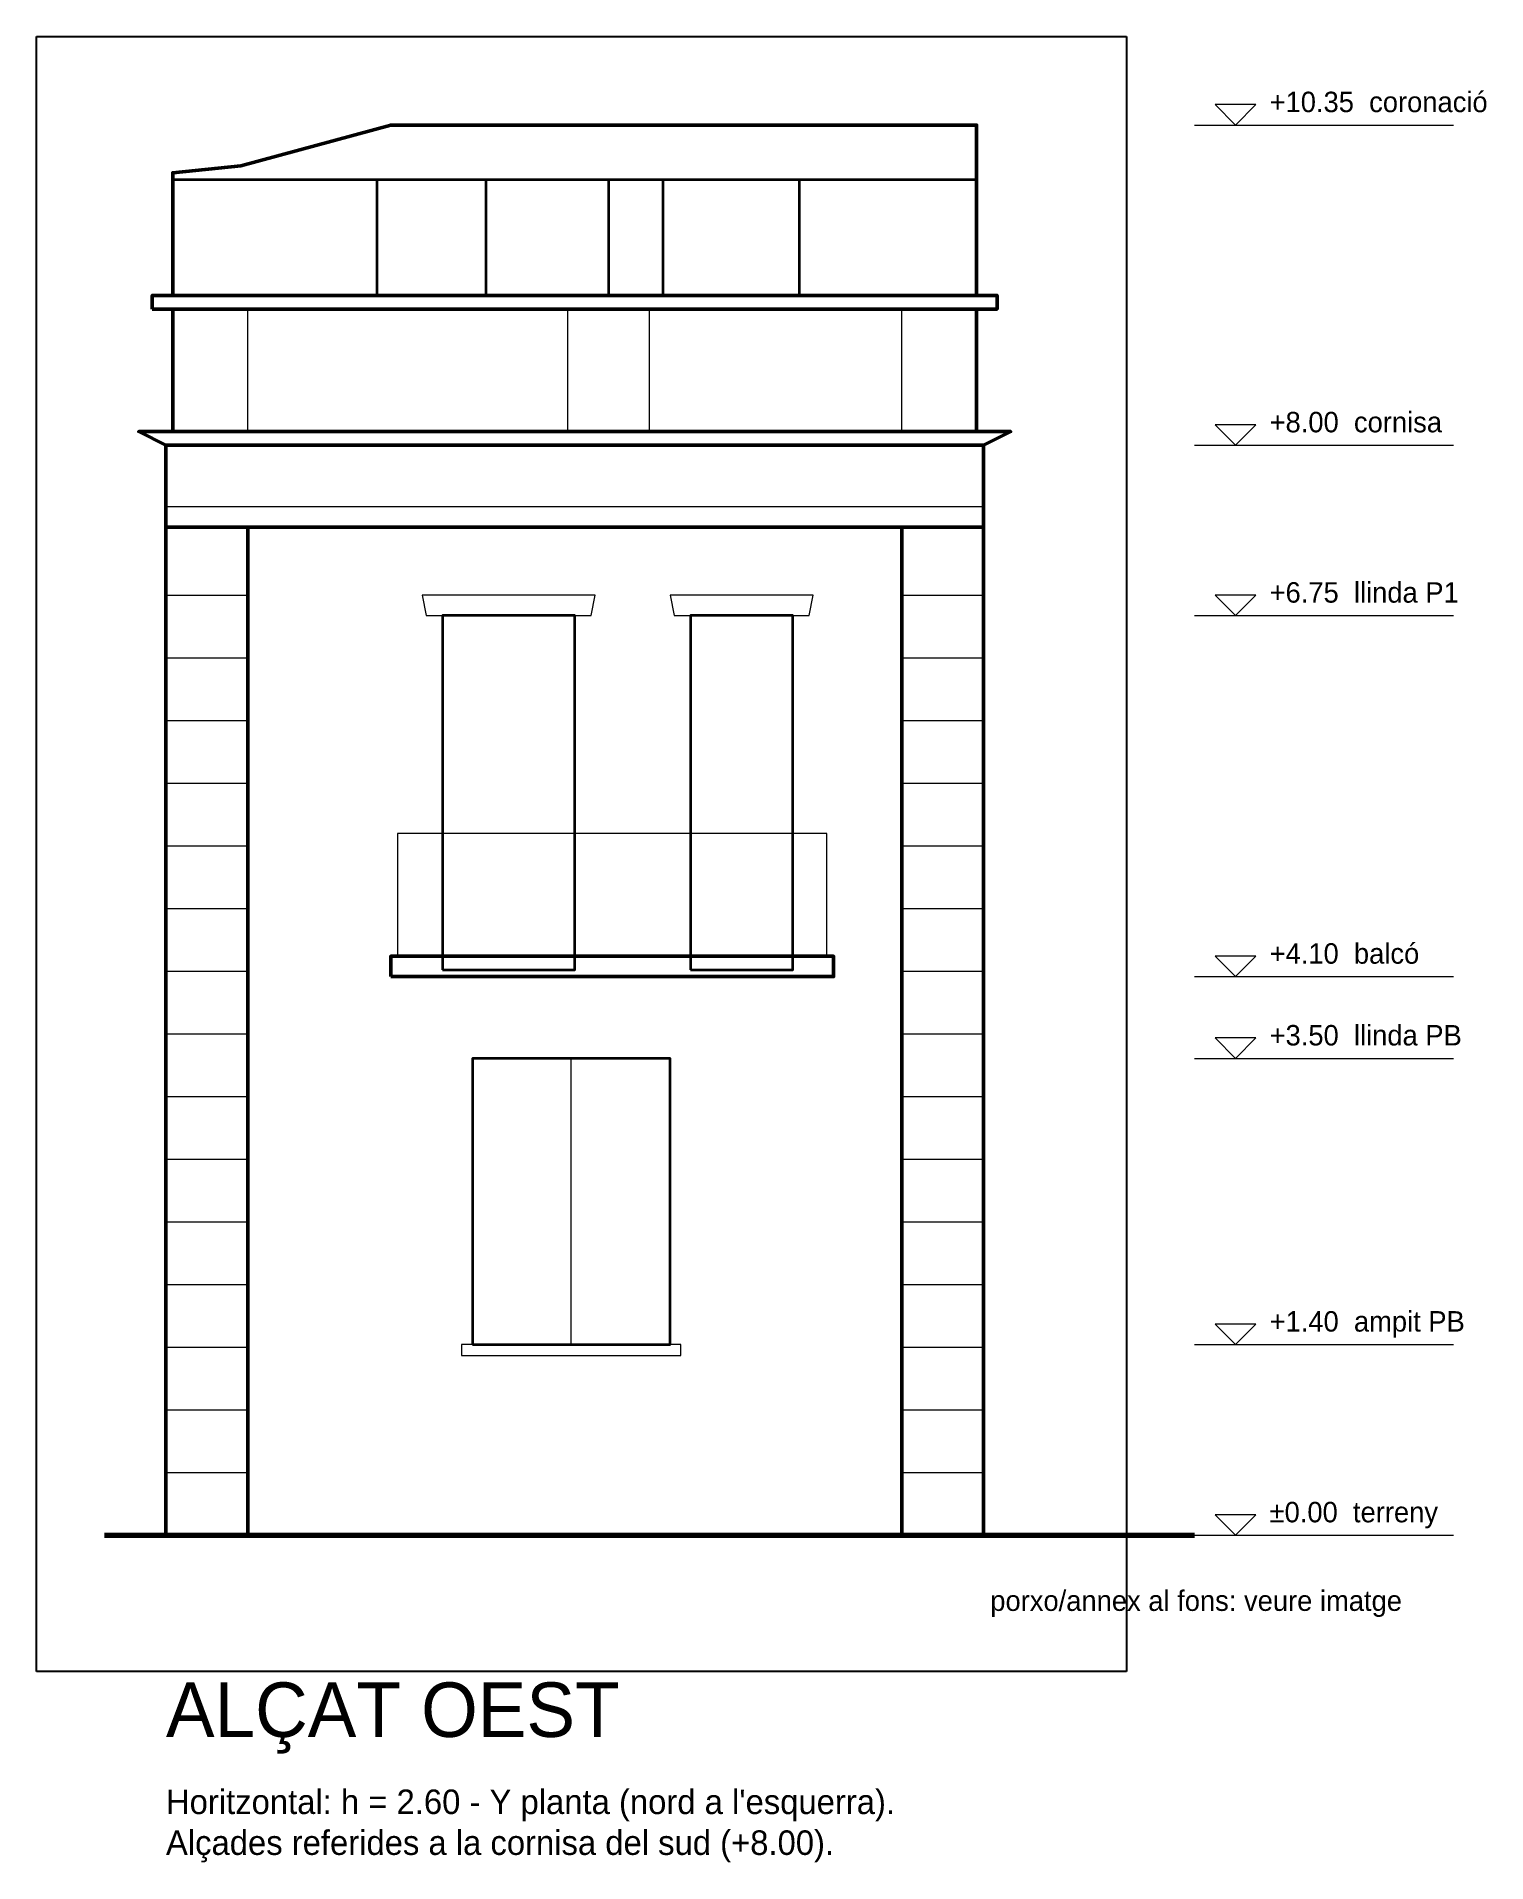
# Model space of a CAD drawing. Header units: metres. Extents: x -31 to 25.7, y -59.6 to 3.
# Drawn here: x -31 to -20.36, y -24.4 to -11 of the extents above; entities that cross this region are included whole.
import ezdxf
from ezdxf.enums import TextEntityAlignment as Align

# ---------------------------------------------------------------- set-up
doc = ezdxf.new("R2010")
doc.units = ezdxf.units.M
for name, color, linetype, lineweight in [('A-ALCAT-APROX', 6, 'Continuous', 18), ('A-ALCAT-CONTORN', 7, 'Continuous', 50), ('A-ALCAT-COTES', 1, 'Continuous', 18), ('A-ALCAT-JUNTES', 8, 'Continuous', 9), ('A-ALCAT-MOTLLURES', 3, 'Continuous', 18), ('A-ALCAT-OBERTURES', 4, 'Continuous', 35), ('A-ALCAT-TERRENY', 7, 'Continuous', 70), ('A-ALCAT-TEXT', 7, 'Continuous', 18)]:
    doc.layers.add(name, color=color, linetype=linetype, lineweight=lineweight)
doc.layers.add('A-ALCAT-REF-IMATGE', color=8, linetype='Continuous', plot=False)
picture_1 = doc.add_image_def('image2.png', size_in_pixel=(800, 1200))

msp = doc.modelspace()

# ---------------------------------------------------------------- linework, layer by layer
at = {"layer": 'A-ALCAT-CONTORN'}
for p, q in [((-29.45, -22), (-29.45, -14.6)), ((-24.65, -22), (-24.65, -14.6))]:
    msp.add_line(p, q, dxfattribs=at)
for points in [[(-30, -12.9), (-30, -12), (-29.5, -11.95), (-28.4, -11.65), (-24.1, -11.65), (-24.1, -12.9)], [(-30.05, -14), (-30.25, -13.9), (-23.85, -13.9), (-24.05, -14)]]:
    msp.add_lwpolyline(points, dxfattribs=at)
for points in [[(-30.15, -13), (-23.95, -13), (-23.95, -12.9), (-30.15, -12.9)], [(-30, -13.9), (-24.1, -13.9), (-24.1, -13), (-30, -13)], [(-30.05, -14.6), (-24.05, -14.6), (-24.05, -14), (-30.05, -14)], [(-30.05, -22), (-29.45, -22), (-29.45, -14.6), (-30.05, -14.6)], [(-24.65, -22), (-24.05, -22), (-24.05, -14.6), (-24.65, -14.6)], [(-28.4, -17.9), (-25.15, -17.9), (-25.15, -17.75), (-28.4, -17.75)]]:
    msp.add_lwpolyline(points, close=True, dxfattribs=at)
at = {"layer": 'A-ALCAT-COTES'}
for p, q in [((-22.5, -11.65), (-20.6, -11.65)), ((-22.5, -14), (-20.6, -14)), ((-22.5, -15.25), (-20.6, -15.25)), ((-22.5, -17.9), (-20.6, -17.9)), ((-22.5, -18.5), (-20.6, -18.5)), ((-22.5, -20.6), (-20.6, -20.6)), ((-22.5, -22), (-20.6, -22))]:
    msp.add_line(p, q, dxfattribs=at)
for points in [[(-22.2, -11.65), (-22.05, -11.5), (-22.35, -11.5)], [(-22.2, -14), (-22.05, -13.85), (-22.35, -13.85)], [(-22.2, -15.25), (-22.05, -15.1), (-22.35, -15.1)], [(-22.2, -17.9), (-22.05, -17.75), (-22.35, -17.75)], [(-22.2, -18.5), (-22.05, -18.35), (-22.35, -18.35)], [(-22.2, -20.6), (-22.05, -20.45), (-22.35, -20.45)], [(-22.2, -22), (-22.05, -21.85), (-22.35, -21.85)]]:
    msp.add_lwpolyline(points, close=True, dxfattribs=at)
at = {"layer": 'A-ALCAT-JUNTES'}
for p, q in [((-30.05, -15.1), (-29.45, -15.1)), ((-24.65, -15.1), (-24.05, -15.1)), ((-30.05, -15.56), (-29.45, -15.56)), ((-24.65, -15.56), (-24.05, -15.56)), ((-30.05, -16.02), (-29.45, -16.02)), ((-24.65, -16.02), (-24.05, -16.02)), ((-30.05, -16.48), (-29.45, -16.48)), ((-24.65, -16.48), (-24.05, -16.48)), ((-30.05, -16.94), (-29.45, -16.94)), ((-24.65, -16.94), (-24.05, -16.94)), ((-30.05, -17.4), (-29.45, -17.4)), ((-24.65, -17.4), (-24.05, -17.4)), ((-30.05, -17.86), (-29.45, -17.86)), ((-24.65, -17.86), (-24.05, -17.86)), ((-30.05, -18.32), (-29.45, -18.32)), ((-24.65, -18.32), (-24.05, -18.32)), ((-30.05, -18.78), (-29.45, -18.78)), ((-24.65, -18.78), (-24.05, -18.78)), ((-30.05, -19.24), (-29.45, -19.24)), ((-24.65, -19.24), (-24.05, -19.24)), ((-30.05, -19.7), (-29.45, -19.7)), ((-24.65, -19.7), (-24.05, -19.7)), ((-30.05, -20.16), (-29.45, -20.16)), ((-24.65, -20.16), (-24.05, -20.16)), ((-30.05, -20.62), (-29.45, -20.62)), ((-24.65, -20.62), (-24.05, -20.62)), ((-30.05, -21.08), (-29.45, -21.08)), ((-24.65, -21.08), (-24.05, -21.08)), ((-30.05, -21.54), (-29.45, -21.54)), ((-24.65, -21.54), (-24.05, -21.54))]:
    msp.add_line(p, q, dxfattribs=at)
at = {"layer": 'A-ALCAT-MOTLLURES'}
for p, q in [((-29.45, -13.9), (-29.45, -13)), ((-27.1, -13.9), (-27.1, -13)), ((-26.5, -13.9), (-26.5, -13)), ((-24.65, -13.9), (-24.65, -13)), ((-30.05, -14.45), (-24.05, -14.45)), ((-27.075, -20.6), (-27.075, -18.5))]:
    msp.add_line(p, q, dxfattribs=at)
for points in [[(-28.14, -15.25), (-26.93, -15.25), (-26.9, -15.1), (-28.17, -15.1)], [(-26.32, -15.25), (-25.33, -15.25), (-25.3, -15.1), (-26.35, -15.1)], [(-28.35, -17.75), (-25.2, -17.75), (-25.2, -16.85), (-28.35, -16.85)], [(-27.88, -20.68), (-26.27, -20.68), (-26.27, -20.6), (-27.88, -20.6)]]:
    msp.add_lwpolyline(points, close=True, dxfattribs=at)
at = {"layer": 'A-ALCAT-OBERTURES'}
for p, q in [((-30, -12.05), (-24.1, -12.05)), ((-28.5, -12.9), (-28.5, -12.05)), ((-27.7, -12.9), (-27.7, -12.05)), ((-26.8, -12.9), (-26.8, -12.05)), ((-26.4, -12.9), (-26.4, -12.05)), ((-25.4, -12.9), (-25.4, -12.05))]:
    msp.add_line(p, q, dxfattribs=at)
for points in [[(-28.02, -17.85), (-27.05, -17.85), (-27.05, -15.25), (-28.02, -15.25)], [(-26.2, -17.85), (-25.45, -17.85), (-25.45, -15.25), (-26.2, -15.25)], [(-27.8, -20.6), (-26.35, -20.6), (-26.35, -18.5), (-27.8, -18.5)]]:
    msp.add_lwpolyline(points, close=True, dxfattribs=at)
at = {"layer": 'A-ALCAT-TERRENY'}
msp.add_line((-30.5, -22), (-22.5, -22), dxfattribs=at)

# ---------------------------------------------------------------- texts
at = {"layer": 'A-ALCAT-APROX'}
msp.add_text('porxo/annex al fons: veure imatge', height=0.15, dxfattribs=at).set_placement((-24, -22.6), align=Align.BOTTOM_LEFT)
at = {"layer": 'A-ALCAT-COTES'}
for s, p in [('+10.35  coronació', (-21.95, -11.6)), ('+8.00  cornisa', (-21.95, -13.95)), ('+6.75  llinda P1', (-21.95, -15.2)), ('+4.10  balcó', (-21.95, -17.85)), ('+3.50  llinda PB', (-21.95, -18.45)), ('+1.40  ampit PB', (-21.95, -20.55)), ('±0.00  terreny', (-21.95, -21.95))]:
    msp.add_text(s, height=0.15, dxfattribs=at).set_placement(p, align=Align.BOTTOM_LEFT)
at = {"layer": 'A-ALCAT-TEXT'}
for s, height, p in [('ALÇAT OEST', 0.4, (-30.05, -23.6)), ("Horitzontal: h = 2.60 - Y planta (nord a l'esquerra).", 0.18, (-30.05, -24.1)), ('Alçades referides a la cornisa del sud (+8.00).', 0.18, (-30.05, -24.4))]:
    msp.add_text(s, height=height, dxfattribs=at).set_placement(p, align=Align.BOTTOM_LEFT)

# ---------------------------------------------------------------- pictures from other files: only their frames are drawn
at = {"layer": 'A-ALCAT-REF-IMATGE'}
image = msp.add_image(picture_1, insert=(-31, -23), size_in_units=(8, 12), dxfattribs=at)

doc.saveas('drawing.dxf')
